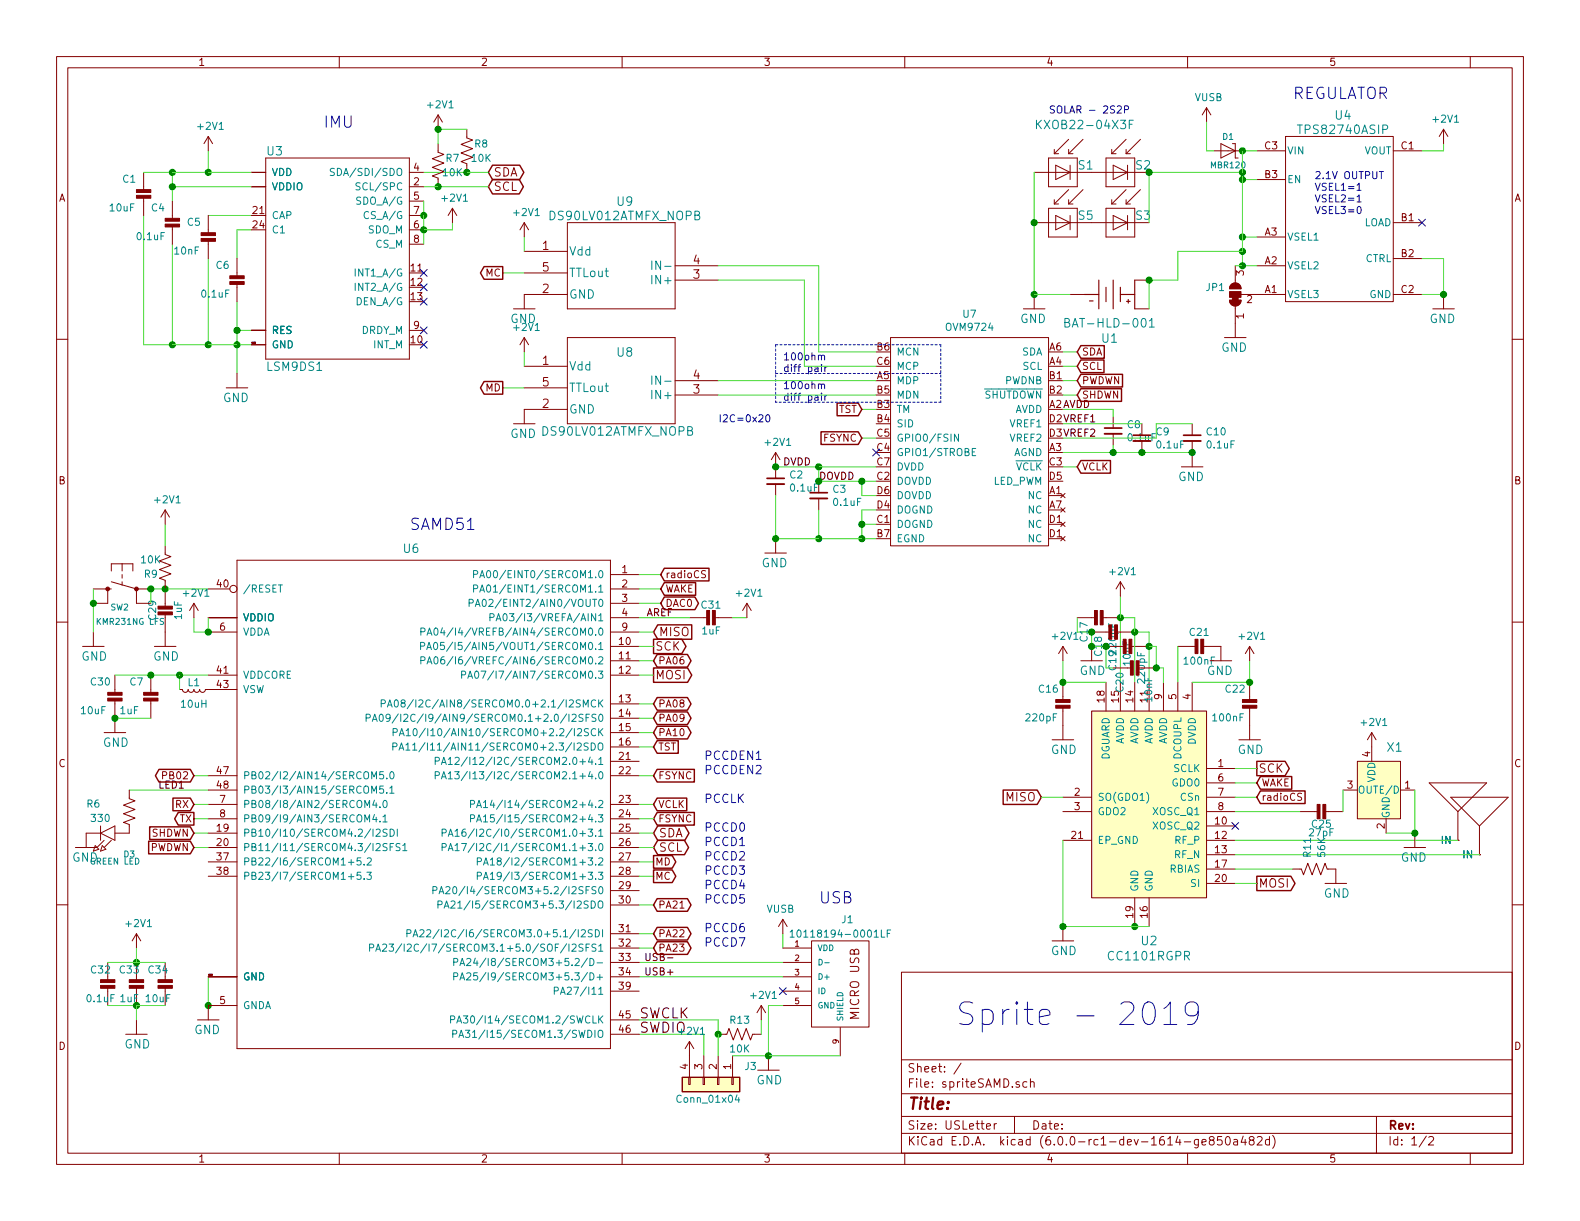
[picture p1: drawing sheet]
<svg xmlns="http://www.w3.org/2000/svg" width="279mm" height="216mm" viewBox="0 0 279 216" stroke-linecap="round" stroke-linejoin="round" font-family="sans-serif">
<defs><g id="words">
<text font-size="5.6" fill="#0000c2" x="168.9" y="181.4">Sprite - 2019</text>
<g font-size="2.8" fill="#0000c2">
<text x="228.6" y="17.5">REGULATOR</text>
<text x="57.1" y="22.6">IMU</text>
<text x="72.4" y="93.7">SAMD51</text>
<text x="144.8" y="159.8">USB</text>
</g>
<text font-size="2.8" fill="#840000" x="160.4" y="196.2">Title:</text>
<g font-size="2.5">
<text x="113" y="182.6">SWDIO</text>
<text x="113" y="180.1">SWCLK</text>
</g>
<g font-size="2.1" fill="#008484">
<text x="184.2" y="22.8">KXOB22-04X3F</text>
<text x="230" y="23.7">TPS82740ASIP</text>
<text x="236.1" y="21.2">U4</text>
<text x="47.2" y="27.5">U3</text>
<text x="190.7" y="30">S1</text>
<text x="200.9" y="30">S2</text>
<text x="97.4" y="38.9">DS90LV012ATMFX_NOPB</text>
<text x="109.1" y="36.4">U9</text>
<text x="190.7" y="38.9">S5</text>
<text x="200.9" y="38.9">S3</text>
<text x="100.6" y="45.2">Vdd</text>
<text x="116.3" y="47.7">IN-</text>
<text x="100.6" y="52.8">GND</text>
<text x="100.6" y="49">TTLout</text>
<text x="115.8" y="50.3">IN+</text>
<text x="90.2" y="57.1">GND</text>
<text x="180.4" y="57.1">GND</text>
<text x="189.4" y="57.9">BAT-HLD-001</text>
<text x="252.8" y="57.1">GND</text>
<text x="47.3" y="65.6">LSM9DS1</text>
<text x="100.6" y="65.5">Vdd</text>
<text x="109.1" y="63.1">U8</text>
<text x="194.9" y="60.6">U1</text>
<text x="216" y="62.2">GND</text>
<text x="39.4" y="71.1">GND</text>
<text x="100.6" y="69.3">TTLout</text>
<text x="115.8" y="70.6">IN+</text>
<text x="116.3" y="68">IN-</text>
<text x="90.2" y="77.4">GND DS90LV012ATMFX_NOPB</text>
<text x="100.6" y="73.1">GND</text>
<text x="208.3" y="85.1">GND</text>
<text x="71.4" y="97.8">U6</text>
<text x="134.7" y="100.3">GND</text>
<text x="14.4" y="116.8">GND</text>
<text x="27.1" y="116.8">GND</text>
<text x="190.9" y="119.4">GND</text>
<text x="213.4" y="119.4">GND</text>
<text x="18.2" y="132.1">GND</text>
<text x="185.8" y="133.3">GND</text>
<text x="218.8" y="133.3">GND</text>
<text x="245.3" y="132.9">X1</text>
<text x="12.8" y="152.4">GND</text>
<text x="247.7" y="152.4">GND</text>
<text x="234.1" y="158.7">GND</text>
<text x="201.9" y="167.1">U2</text>
<text x="185.8" y="168.9">GND</text>
<text x="196.2" y="169.8">CC1101RGPR</text>
<text x="22" y="185.4">GND</text>
<text x="34.3" y="182.9">GND</text>
<text x="133.8" y="191.7">GND</text>
</g>
<g font-size="2.1" fill="#840000">
<text x="87.2" y="33.8">SCL</text>
<text x="87.2" y="31.2">SDA</text>
<text x="95.9" y="44.2">1</text>
<text x="122.6" y="46.7">4</text>
<text x="95.9" y="51.8">2</text>
<text x="95.9" y="48">5</text>
<text x="122.6" y="49.3">3</text>
<text x="95.9" y="64.5">1</text>
<text x="95.9" y="68.3">5</text>
<text x="122.6" y="69.6">3</text>
<text x="122.6" y="67.1">4</text>
<text x="95.9" y="72.1">2</text>
<text x="116.5" y="112.5">MISO</text>
<text x="115.8" y="115">SCK</text>
<text x="115.8" y="120.1">MOSI</text>
<text x="222.5" y="136.6">SCK</text>
<text x="177.9" y="141.7">MISO</text>
<text x="116.5" y="148.1">SDA</text>
<text x="116.5" y="150.6">SCL</text>
<text x="222.5" y="156.9">MOSI</text>
<text x="151.9" y="180.1" transform="rotate(-90 151.9 180.1)">MICRO USB</text>
<text x="160.4" y="189.6">Sheet: /</text>
<text x="160.4" y="192.3">File: spriteSAMD.sch</text>
<text x="160.4" y="202.5">KiCad E.D.A. kicad (6.0.0-rc1-dev-1614-ge850a482d)</text>
<text x="160.4" y="199.7">Size: USLetter</text>
<text x="182.4" y="199.7">Date:</text>
<text x="245.4" y="199.7">Rev:</text>
<text x="245.4" y="202.5">Id: 1/2</text>
</g>
<g font-size="2.1" fill="#0000c2">
<text x="124.5" y="134.4">PCCDEN1</text>
<text x="124.5" y="136.9">PCCDEN2</text>
<text x="124.5" y="142">PCCLK</text>
<text x="124.5" y="147.1">PCCD0</text>
<text x="124.5" y="149.6">PCCD1</text>
<text x="124.5" y="152.1">PCCD2</text>
<text x="124.5" y="154.7">PCCD3</text>
<text x="124.5" y="157.2">PCCD4</text>
<text x="124.5" y="159.8">PCCD5</text>
<text x="124.5" y="164.8">PCCD6</text>
<text x="124.5" y="167.4">PCCD7</text>
</g>
<g font-size="1.8" fill="#840000">
<text x="35" y="11.6">1</text>
<text x="85" y="11.6">2</text>
<text x="135" y="11.6">3</text>
<text x="185" y="11.6">4</text>
<text x="235" y="11.6">5</text>
<text x="223.7" y="26.4">C3</text>
<text x="247.8" y="26.4">C1</text>
<text x="10.4" y="35.6">A</text>
<text x="73.2" y="32.8">2</text>
<text x="73.2" y="30.2">4</text>
<text x="73.2" y="35.3">5</text>
<text x="223.7" y="31.5">B3</text>
<text x="267.8" y="35.6">A</text>
<text x="44.8" y="37.8">21</text>
<text x="44.8" y="40.4">24</text>
<text x="73.2" y="40.4">6</text>
<text x="73.2" y="37.8">7</text>
<text x="223.7" y="41.7">A3</text>
<text x="247.8" y="39.1">B1</text>
<text x="73.2" y="42.9">8</text>
<text x="223.7" y="46.7">A2</text>
<text x="247.8" y="45.5">B2</text>
<text x="72.7" y="48">11</text>
<text x="72.7" y="50.5">12</text>
<text x="72.7" y="53.1">13</text>
<text x="85.9" y="48.9">MC</text>
<text x="220" y="48.7" transform="rotate(-90 220 48.7)">3</text>
<text x="220.5" y="53.6">2</text>
<text x="223.7" y="51.8">A1</text>
<text x="247.8" y="51.8">C2</text>
<text x="73.2" y="58.2">9</text>
<text x="220" y="56.4" transform="rotate(-90 220 56.4)">1</text>
<text x="72.7" y="60.7">10</text>
<text x="155.1" y="62">B6</text>
<text x="155.1" y="64.5">C6</text>
<text x="185.6" y="64.5">A4</text>
<text x="185.6" y="62">A6</text>
<text x="191.3" y="62.9">SDA</text>
<text x="191.3" y="65.4">SCL</text>
<text x="85.9" y="69.2">MD</text>
<text x="155.1" y="67.1">A5</text>
<text x="155.1" y="69.6">B5</text>
<text x="185.6" y="67.1">B1</text>
<text x="185.6" y="69.6">B2</text>
<text x="191.3" y="67.9">PWDWN</text>
<text x="191.3" y="70.5">SHDWN</text>
<text x="148.3" y="73">TST</text>
<text x="155.1" y="72.1">B3</text>
<text x="155.1" y="74.7">B4</text>
<text x="155.1" y="77.2">C5</text>
<text x="145.6" y="78.1">FSYNC</text>
<text x="155.1" y="79.8">C4</text>
<text x="155.1" y="82.3">C7</text>
<text x="185.6" y="79.8">A3</text>
<text x="185.6" y="82.3">C3</text>
<text x="191.3" y="83.2">VCLK</text>
<text x="10.4" y="85.6">B</text>
<text x="139.9" y="86.9">0.1uF</text>
<text x="155.1" y="84.8">C2</text>
<text x="155.1" y="89.9">D4</text>
<text x="155.1" y="87.4">D6</text>
<text x="185.6" y="87.4">A1</text>
<text x="185.6" y="89.9">A7</text>
<text x="185.6" y="84.8">D5</text>
<text x="267.8" y="85.6">B</text>
<text x="155.1" y="95">B7</text>
<text x="155.1" y="92.5">C1</text>
<text x="185.6" y="95">D1</text>
<text x="185.6" y="92.5">D1</text>
<text x="110" y="101.3">1</text>
<text x="38.4" y="103.9">40</text>
<text x="110" y="103.9">2</text>
<text x="110" y="106.4">3</text>
<text x="117.6" y="102.2">radioCS</text>
<text x="117.6" y="104.8">WAKE</text>
<text x="117.6" y="107.3">DAC0</text>
<text x="38.9" y="111.5">6</text>
<text x="110" y="109">4</text>
<text x="110" y="111.5">9</text>
<text x="38.4" y="119.1">41</text>
<text x="109.5" y="114">10</text>
<text x="109.5" y="116.6">11</text>
<text x="109.5" y="119.1">12</text>
<text x="116.4" y="117.5">PA06</text>
<text x="199.9" y="117.6" transform="rotate(-90 199.9 117.6)">10nF</text>
<text x="38.4" y="121.7">43</text>
<text x="109.5" y="124.2">13</text>
<text x="116.4" y="125.1">PA08</text>
<text x="195.3" y="124.2" transform="rotate(-90 195.3 124.2)">18</text>
<text x="197.9" y="124.2" transform="rotate(-90 197.9 124.2)">15</text>
<text x="200.4" y="124.2" transform="rotate(-90 200.4 124.2)">14</text>
<text x="202.5" y="120.6" transform="rotate(-90 202.5 120.6)">220pF</text>
<text x="202.9" y="124.2" transform="rotate(-90 202.9 124.2)">11</text>
<text x="208" y="123.7" transform="rotate(-90 208 123.7)">5</text>
<text x="210.6" y="123.7" transform="rotate(-90 210.6 123.7)">4</text>
<text x="109.5" y="126.7">14</text>
<text x="109.5" y="129.3">15</text>
<text x="109.5" y="131.8">16</text>
<text x="116.4" y="127.6">PA09</text>
<text x="116.4" y="130.2">PA10</text>
<text x="10.4" y="135.6">C</text>
<text x="29.1" y="137.8">PB02</text>
<text x="38.4" y="136.9">47</text>
<text x="109.5" y="134.4">21</text>
<text x="109.5" y="136.9">22</text>
<text x="116.4" y="137.8">FSYNC</text>
<text x="116.4" y="132.7">TST</text>
<text x="215.4" y="135.6">1</text>
<text x="242.3" y="133.8" transform="rotate(-90 242.3 133.8)">4</text>
<text x="267.8" y="135.6">C</text>
<text x="31" y="142.9">RX</text>
<text x="38.4" y="139.4">48</text>
<text x="38.9" y="142">7</text>
<text x="109.5" y="142">23</text>
<text x="116.4" y="142.9">VCLK</text>
<text x="190" y="140.7">2</text>
<text x="190" y="143.3">3</text>
<text x="215.4" y="138.2">6</text>
<text x="215.4" y="140.7">7</text>
<text x="215.4" y="143.3">8</text>
<text x="223" y="141.6">radioCS</text>
<text x="223" y="139.1">WAKE</text>
<text x="238.3" y="139.4">3</text>
<text x="248.4" y="139.4">1</text>
<text x="26.8" y="148">SHDWN</text>
<text x="31.8" y="145.4">TX</text>
<text x="38.4" y="147.1">19</text>
<text x="38.4" y="149.6">20</text>
<text x="38.9" y="144.5">8</text>
<text x="109.5" y="144.5">24</text>
<text x="109.5" y="147.1">25</text>
<text x="109.5" y="149.6">26</text>
<text x="116.4" y="145.4">FSYNC</text>
<text x="189.5" y="148.3">21</text>
<text x="214.9" y="145.8">10</text>
<text x="214.9" y="148.3">12</text>
<text x="244.9" y="146.5" transform="rotate(-90 244.9 146.5)">2</text>
<text x="26.4" y="150.5">PWDWN</text>
<text x="38.4" y="152.1">37</text>
<text x="38.4" y="154.7">38</text>
<text x="109.5" y="152.1">27</text>
<text x="109.5" y="154.7">28</text>
<text x="115.8" y="153">MD</text>
<text x="115.8" y="155.6">MC</text>
<text x="214.9" y="156">20</text>
<text x="214.9" y="150.9">13</text>
<text x="214.9" y="153.4">17</text>
<text x="109.5" y="157.2">29</text>
<text x="109.5" y="159.8">30</text>
<text x="116.4" y="160.7">PA21</text>
<text x="109.5" y="164.8">31</text>
<text x="109.5" y="167.4">32</text>
<text x="116.4" y="165.7">PA22</text>
<text x="200.4" y="162.3" transform="rotate(-90 200.4 162.3)">19</text>
<text x="202.9" y="162.3" transform="rotate(-90 202.9 162.3)">16</text>
<text x="109.5" y="169.9">33</text>
<text x="109.5" y="172.5">34</text>
<text x="116.4" y="168.3">PA23</text>
<text x="38.9" y="177.5">5</text>
<text x="109.5" y="175">39</text>
<text x="10.4" y="185.6">D</text>
<text x="109.5" y="180.1">45</text>
<text x="109.5" y="182.6">46</text>
<text x="267.8" y="185.6">D</text>
<text x="121.7" y="189.1" transform="rotate(-90 121.7 189.1)">4</text>
<text x="124.2" y="189.1" transform="rotate(-90 124.2 189.1)">3</text>
<text x="126.7" y="189.1" transform="rotate(-90 126.7 189.1)">2</text>
<text x="129.3" y="189.1" transform="rotate(-90 129.3 189.1)">1</text>
<text x="35" y="205.5">1</text>
<text x="85" y="205.5">2</text>
<text x="135" y="205.5">3</text>
<text x="185" y="205.5">4</text>
<text x="235" y="205.5">5</text>
</g>
<g font-size="1.8" fill="#008484">
<text x="211.3" y="17.9">VUSB</text>
<text x="35.1" y="23">+2V1</text>
<text x="75.8" y="19.2">+2V1</text>
<text x="253.6" y="21.7">+2V1</text>
<text x="78.9" y="28.6">R7</text>
<text x="83.5" y="28.6">10K</text>
<text x="84" y="26.1">R8</text>
<text x="227.6" y="27.3">VIN</text>
<text x="241.2" y="27.3">VOUT</text>
<text x="21.7" y="32.3">C1</text>
<text x="48" y="33.7">VDDIO</text>
<text x="48" y="31.1">VDD</text>
<text x="59.9" y="31.1">SDA/SDI/SDO</text>
<text x="63.7" y="33.7">SCL/SPC</text>
<text x="78.3" y="35.7">+2V1</text>
<text x="78.4" y="31.2">10K</text>
<text x="227.6" y="32.4">EN</text>
<text x="19.5" y="37.4">10uF</text>
<text x="26.8" y="37.4">C4</text>
<text x="33.2" y="39.9">C5</text>
<text x="48" y="38.7">CAP</text>
<text x="48" y="41.3">C1</text>
<text x="63.4" y="36.2">SDO_A/G</text>
<text x="64.8" y="38.7">CS_A/G</text>
<text x="65.1" y="41.3">SDO_M</text>
<text x="91" y="38.2">+2V1</text>
<text x="241.1" y="40">LOAD</text>
<text x="24.3" y="42.5">0.1uF</text>
<text x="30.9" y="45">10nF</text>
<text x="38.3" y="47.5">C6</text>
<text x="66.5" y="43.8">CS_M</text>
<text x="227.6" y="47.6">VSEL2</text>
<text x="227.6" y="42.5">VSEL1</text>
<text x="241.4" y="46.4">CTRL</text>
<text x="35.8" y="52.6">0.1uF</text>
<text x="63.4" y="48.9">INT1_A/G</text>
<text x="63.4" y="51.4">INT2_A/G</text>
<text x="63.5" y="54">DEN_A/G</text>
<text x="213.3" y="51.5">JP1</text>
<text x="227.6" y="52.7">VSEL3</text>
<text x="242.2" y="52.7">GND</text>
<text x="48" y="59.1">RES</text>
<text x="63.9" y="59.1">DRDY_M</text>
<text x="91" y="58.5">+2V1</text>
<text x="167.5" y="58.5">OVM9724</text>
<text x="170.3" y="56.2">U7</text>
<text x="48" y="61.6">GND</text>
<text x="66.1" y="61.6">INT_M</text>
<text x="158.5" y="62.9">MCN</text>
<text x="158.5" y="65.4">MCP</text>
<text x="180.7" y="62.9">SDA</text>
<text x="180.9" y="65.4">SCL</text>
<text x="158.5" y="67.9">MDP</text>
<text x="158.5" y="70.5">MDN</text>
<text x="174" y="70.5">SHUTDOWN</text>
<text x="177.7" y="67.9">PWDNB</text>
<text x="158.5" y="73">TM</text>
<text x="158.5" y="75.6">SID</text>
<text x="178.7" y="75.6">VREF1</text>
<text x="179.4" y="73">AVDD</text>
<text x="199.4" y="75.7">C8</text>
<text x="204.5" y="77">C9</text>
<text x="213.4" y="77">C10</text>
<text x="135.5" y="78.8">+2V1</text>
<text x="158.5" y="80.6">GPIO1/STROBE</text>
<text x="158.5" y="78.1">GPIO0/FSIN</text>
<text x="158.5" y="83.2">DVDD</text>
<text x="178.7" y="78.1">VREF2</text>
<text x="179.2" y="80.6">AGND</text>
<text x="179.6" y="83.2">VCLK</text>
<text x="199.6" y="78">0.1uF</text>
<text x="204.6" y="79.3">0.1uF</text>
<text x="213.5" y="79.3">0.1uF</text>
<text x="27.5" y="89">+2V1</text>
<text x="139.7" y="84.6">C2</text>
<text x="147.3" y="87.1">C3</text>
<text x="147.5" y="89.5">0.1uF</text>
<text x="158.5" y="85.7">DOVDD</text>
<text x="158.5" y="88.3">DOVDD</text>
<text x="175.6" y="85.7">LED_PWM</text>
<text x="181.8" y="88.3">NC</text>
<text x="158.5" y="95.9">EGND</text>
<text x="158.5" y="93.3">DOGND</text>
<text x="158.5" y="90.8">DOGND</text>
<text x="181.8" y="90.8">NC</text>
<text x="181.8" y="95.9">NC</text>
<text x="181.8" y="93.3">NC</text>
<text x="25" y="99.6">10K</text>
<text x="196.4" y="101.7">+2V1</text>
<text x="25.6" y="102.2">R9</text>
<text x="32.6" y="105.5">+2V1</text>
<text x="42.9" y="104.8">/RESET</text>
<text x="86.1" y="107.3">PA02/EINT2/AIN0/VOUT0</text>
<text x="86.3" y="102.2">PA00/EINT0/SERCOM1.0</text>
<text x="86.3" y="104.8">PA01/EINT1/SERCOM1.1</text>
<text x="124.1" y="107.6">C31</text>
<text x="130.4" y="105.5">+2V1</text>
<text x="27.6" y="109.6" transform="rotate(-90 27.6 109.6)">C29</text>
<text x="32.2" y="109.5" transform="rotate(-90 32.2 109.5)">1uF</text>
<text x="42.9" y="109.9">VDDIO</text>
<text x="42.9" y="112.4">VDDA</text>
<text x="78.8" y="112.4">PA04/I4/VREFB/AIN4/SERCOM0.0</text>
<text x="89.5" y="109.9">PA03/I3/VREFA/AIN1</text>
<text x="124.2" y="112.2">1uF</text>
<text x="186.3" y="113.1">+2V1</text>
<text x="192.3" y="113.4" transform="rotate(-90 192.3 113.4)">C17</text>
<text x="210.4" y="112.4">C21</text>
<text x="219.3" y="113.1">+2V1</text>
<text x="78.8" y="117.5">PA06/I6/VREFC/AIN6/SERCOM0.2</text>
<text x="78.9" y="114.9">PA05/I5/AIN5/VOUT1/SERCOM0.1</text>
<text x="194.9" y="115.9" transform="rotate(-90 194.9 115.9)">C18</text>
<text x="209.5" y="117.5">100nF</text>
<text x="16.1" y="121.2">C30</text>
<text x="23" y="121.2">C7</text>
<text x="32.1" y="125.1">10uH</text>
<text x="33.3" y="121.3">L1</text>
<text x="42.9" y="120">VDDCORE</text>
<text x="42.9" y="122.6">VSW</text>
<text x="73.4" y="125.1">PA08/I2C/AIN8/SERCOM0.0+2.1/I2SMCK</text>
<text x="85.3" y="120">PA07/I7/AIN7/SERCOM0.3</text>
<text x="183.8" y="122.5">C16</text>
<text x="198.7" y="122.3" transform="rotate(-90 198.7 122.3)">C20</text>
<text x="203.8" y="124" transform="rotate(-90 203.8 124)">10nF</text>
<text x="205.5" y="123.7" transform="rotate(-90 205.5 123.7)">9</text>
<text x="216.8" y="122.5">C22</text>
<text x="14.4" y="126.3">10uF</text>
<text x="21.3" y="126.3">1uF</text>
<text x="72.2" y="127.6">PA09/I2C/I9/AIN9/SERCOM0.1+2.0/I2SFS0</text>
<text x="75.6" y="130.2">PA10/I10/AIN10/SERCOM0+2.2/I2SCK</text>
<text x="181.6" y="127.6">220pF</text>
<text x="198.8" y="131.7" transform="rotate(-90 198.8 131.7)">AVDD</text>
<text x="201.3" y="131.7" transform="rotate(-90 201.3 131.7)">AVDD</text>
<text x="203.8" y="131.7" transform="rotate(-90 203.8 131.7)">AVDD</text>
<text x="206.4" y="131.7" transform="rotate(-90 206.4 131.7)">AVDD</text>
<text x="211.5" y="131.7" transform="rotate(-90 211.5 131.7)">DVDD</text>
<text x="214.6" y="127.6">100nF</text>
<text x="240.9" y="128.4">+2V1</text>
<text x="42.9" y="137.8">PB02/I2/AIN14/SERCOM5.0</text>
<text x="75.5" y="132.7">PA11/I11/AIN11/SERCOM0+2.3/I2SDO</text>
<text x="82.1" y="135.3">PA12/I12/I2C/SERCOM2.0+4.1</text>
<text x="82.1" y="137.8">PA13/I13/I2C/SERCOM2.1+4.0</text>
<text x="196.2" y="134.5" transform="rotate(-90 196.2 134.5)">DGUARD</text>
<text x="207.5" y="136.5">SCLK</text>
<text x="208.9" y="134.2" transform="rotate(-90 208.9 134.2)">DCOUPL</text>
<text x="15.4" y="142.8">R6</text>
<text x="42.9" y="140.3">PB03/I3/AIN15/SERCOM5.1</text>
<text x="42.9" y="142.9">PB08/I8/AIN2/SERCOM4.0</text>
<text x="86.8" y="142.9">PA14/I14/SERCOM2+4.2</text>
<text x="194.1" y="141.6">SO(GDO1)</text>
<text x="207.3" y="139.1">GDO0</text>
<text x="208.8" y="141.6">CSn</text>
<text x="240.1" y="140.3">OUT E/D</text>
<text x="243.2" y="138.4" transform="rotate(-90 243.2 138.4)">VDD</text>
<text x="16.3" y="145.3">330</text>
<text x="42.9" y="148">PB10/I10/SERCOM4.2/I2SDI</text>
<text x="42.9" y="145.4">PB09/I9/AIN3/SERCOM4.1</text>
<text x="83.1" y="148">PA16/I2C/I0/SERCOM1.0+3.1</text>
<text x="86.8" y="145.4">PA15/I15/SERCOM2+4.3</text>
<text x="194.1" y="144.1">GDO2</text>
<text x="194.1" y="149.2">EP_GND</text>
<text x="204" y="144.1">XOSC_Q1</text>
<text x="204" y="146.7">XOSC_Q2</text>
<text x="207.8" y="149.2">RF_P</text>
<text x="231.6" y="147.9">27pF</text>
<text x="232.1" y="146.4">C25</text>
<text x="245.7" y="144.8" transform="rotate(-90 245.7 144.8)">GND</text>
<text x="255" y="149.2">IN</text>
<text x="42.9" y="150.5">PB11/I11/SERCOM4.3/I2SFS1</text>
<text x="42.9" y="153">PB22/I6/SERCOM1+5.2</text>
<text x="42.9" y="155.6">PB23/I7/SERCOM1+5.3</text>
<text x="83.1" y="150.5">PA17/I2C/I1/SERCOM1.1+3.0</text>
<text x="87.8" y="153">PA18/I2/SERCOM1+3.2</text>
<text x="87.8" y="155.6">PA19/I3/SERCOM1+3.3</text>
<text x="206.8" y="154.3">RBIAS</text>
<text x="207.7" y="151.8">RF_N</text>
<text x="231.8" y="151.5" transform="rotate(-90 231.8 151.5)">R11</text>
<text x="234.4" y="151.5" transform="rotate(-90 234.4 151.5)">56K</text>
<text x="258.8" y="151.8">IN</text>
<text x="81.4" y="158.1">PA20/I4/SERCOM3+5.2/I2SFS0</text>
<text x="82" y="160.7">PA21/I5/SERCOM3+5.3/I2SDO</text>
<text x="135.6" y="161.4">VUSB</text>
<text x="201.3" y="157.7" transform="rotate(-90 201.3 157.7)">GND</text>
<text x="203.8" y="157.7" transform="rotate(-90 203.8 157.7)">GND</text>
<text x="210.7" y="156.8">SI</text>
<text x="22.4" y="163.9">+2V1</text>
<text x="78.2" y="165.7">PA22/I2C/I6/SERCOM3.0+5.1/I2SDI</text>
<text x="141.3" y="165.8">10118194-0001LF</text>
<text x="148.9" y="163.2">J1</text>
<text x="16.2" y="172.1">C32</text>
<text x="21.2" y="172.1">C33</text>
<text x="26.3" y="172.1">C34</text>
<text x="42.9" y="173.4">GND</text>
<text x="72.6" y="168.3">PA23/I2C/I7/SERCOM3.1+5.0/SOF/I2SFS1</text>
<text x="85" y="173.4">PA25/I9/SERCOM3+5.3/D+</text>
<text x="85.4" y="170.8">PA24/I8/SERCOM3+5.2/D-</text>
<text x="15.5" y="177.2">0.1uF</text>
<text x="21.3" y="177.2">1uF</text>
<text x="25.9" y="177.2">10uF</text>
<text x="42.9" y="178.4">GNDA</text>
<text x="99.6" y="175.9">PA27/I11</text>
<text x="132.9" y="176.6">+2V1</text>
<text x="83.2" y="181">PA30/I14/SECOM1.2/SWCLK</text>
<text x="83.6" y="183.5">PA31/I15/SECOM1.3/SWDIO</text>
<text x="120.2" y="183">+2V1</text>
<text x="129.2" y="181">R13</text>
<text x="129.2" y="186.1">10K</text>
<text x="131.8" y="189.2">J3</text>
<text x="120" y="195">Conn_01x04</text>
</g>
<g font-size="1.8" fill="#0000c2">
<text x="185.4" y="20.1">SOLAR - 2S2P</text>
<text x="232.4" y="31.7">2.1V OUTPUT</text>
<text x="232.4" y="33.7">VSEL1=1</text>
<text x="232.4" y="35.8">VSEL2=1</text>
<text x="232.4" y="37.8">VSEL3=0</text>
<text x="138.4" y="63.7">100ohm</text>
<text x="138.4" y="65.8">diff pair</text>
<text x="138.4" y="68.8">100ohm</text>
<text x="138.4" y="70.9">diff pair</text>
<text x="127" y="74.7">I2C=0x20</text>
</g>
<g font-size="1.8">
<text x="185.6" y="72.1">A2AVDD</text>
<text x="185.6" y="74.7">D2VREF1</text>
<text x="185.6" y="77.2">D3VREF2</text>
<text x="138.4" y="82.3">DVDD</text>
<text x="144.8" y="84.8">DOVDD</text>
<text x="114.3" y="109">AREF</text>
<text x="27.9" y="139.4">LED1</text>
<text x="114.6" y="172.5">USB+</text>
<text x="115.1" y="169.9">USB-</text>
</g>
<text font-size="1.8" fill="#44db30" x="197.4" y="118.5" transform="rotate(-90 197.4 118.5)">C19220pF</text>
<g font-size="1.5" fill="#008484">
<text x="214.2" y="29.7">MBR120</text>
<text x="216.2" y="24.7">D1</text>
<text x="19.6" y="107.9">SW2</text>
<text x="17.4" y="110.5">KMR231NG LFS</text>
<text x="16" y="152.9">GREEN LED</text>
<text x="21.9" y="151.6">D3</text>
</g>
<g font-size="1.4" fill="#840000">
<text x="140.6" y="167.4">1</text>
<text x="140.6" y="169.9">2</text>
<text x="140.6" y="172.5">3</text>
<text x="140.6" y="175">4</text>
<text x="140.6" y="177.5">5</text>
<text x="148.3" y="184.6" transform="rotate(-90 148.3 184.6)">9</text>
</g>
<g font-size="1.4" fill="#008484">
<text x="144.5" y="168.1">VDD</text>
<text x="144.5" y="173.2">D+</text>
<text x="144.5" y="175.8">ID</text>
<text x="144.5" y="178.3">GND</text>
<text x="149.1" y="180.7" transform="rotate(-90 149.1 180.7)">SHIELD</text>
</g>
<g font-size=".4">
<text x="44.4" y="60.8">GND</text>
<text x="36.8" y="172.5">GND</text>
</g>
</g></defs>
<g fill="none" stroke="#840000" stroke-width=".18">
<path d="M10 10h259.4v195.9h-259.4zM12 12h255.4v191.9h-255.4zM60 10v2M110 10v2M160 10v2M210 10v2M213.4 19.1l-.8 1.2M213.4 19.1v2.5M213.4 19.1l.7 1.2M260 10v2M25.4 30.5v3.3M25.4 34.8v3.3"/>
<path d="M30.5 35.6v3.3M30.5 39.9v3.3M36.8 24.1v2.6M36.8 38.1v3.3M36.8 24.1l-.7 1.3M36.8 24.1l.8 1.3M44.4 33h2.6M44.4 30.5h2.6M47 27.9h25.4v35.6h-25.4zM72.4 33h2.5M72.4 30.5h2.5M72.4 35.6h2.5"/>
<path d="M72.4 38.1h2.5M77.5 25.4v1.5l1 .4-2 .8 2 .7-2 .8 2 .8-2 .7 1 .4v1.5M77.5 20.3v2.6M77.5 20.3l-.8 1.3M77.5 20.3l.7 1.3M80 36.8l-.8 1.3M80 36.8v2.6M80 36.8l.8 1.3M82.5 22.9v1.5l1.1 .4-2.1 .7 2.1 .8-2.1 .8 2.1 .7-2.1 .8 1 .4v1.5M92.7 39.4v2.5M92.7 39.4l-.8 1.2M92.7 39.4l.8 1.2"/>
<path d="M100.3 39.4h19.1v15.2h-19.1zM182.9 30.5h20.3M182.9 39.4h20.3M185.4 27.9h5.1v5.1h-5.1zM185.4 36.8h5.1v5.1h-5.1zM186.4 26.4v.8M186.4 35.3v.8M186.4 36.1h.8M186.4 27.2h.8M186.7 38.1l2.5 1.3-2.5 1.2zM186.7 29.2l2.5 1.3-2.5 1.3zM189 36.1h.7"/>
<path d="M189 33.5l-2.6 2.6M189 26.4v.8M189 35.3v.8M189 27.2h.7M189 24.6l-2.6 2.6M189.2 29.2v2.6M189.2 38.1v2.5M191.5 33.5l-2.5 2.6M191.5 24.6l-2.5 2.6M195.6 27.9h5.1v5.1h-5.1zM195.6 36.8h5.1v5.1h-5.1zM196.6 36.1h.8"/>
<path d="M196.6 27.2h.8M196.6 26.4v.8M196.6 35.3v.8M196.8 29.2l2.6 1.3-2.6 1.3zM196.8 38.1l2.6 1.3-2.6 1.2zM199.1 36.1h.8M199.1 27.2h.8M199.1 24.6l-2.5 2.6M199.1 26.4v.8M199.1 35.3v.8M199.1 33.5l-2.5 2.6M199.4 29.2v2.6"/>
<path d="M199.4 38.1v2.5M201.7 24.6l-2.6 2.6M201.7 33.5l-2.6 2.6M214.6 26.7h5.1M215.9 25.4l2.5 1.3-2.5 1.2zM217.9 25.4h.5v2.5h.5M222.2 26.7h5.1M222.2 31.8h5.1M227.3 24.1h19.1v29.2h-19.1zM246.4 26.7h5.1M246.4 39.4h5.1M255.3 22.9l-.8 1.2"/>
<path d="M255.3 22.9v2.5M255.3 22.9l.7 1.2M10 60h2M36.8 42.4v3.3M41.9 45.7v3.3M41.9 50v3.3M44.4 58.4h2.6M72.4 58.4h2.5M72.4 40.6h2.5M72.4 43.2h2.5M90.8 54.6h3.8M92.7 44.5h7.6"/>
<path d="M92.7 48.3h7.6M92.7 59.7v2.5M92.7 59.7l-.8 1.3M92.7 59.7l.8 1.3M100.3 52.1h-7.6v2.5M100.3 59.7h19.1v15.2h-19.1zM119.4 49.5h7.6M119.4 47h7.6M157.5 59.7h27.9v36.8h-27.9zM181 54.6h3.8M182.9 52.1v2.5M189.2 52.1h2.6"/>
<path d="M200.7 49.5h2.5M200.7 54.6h2.5M216.5 59.7h3.8M217.4 53.1h2.1a1.02 1.02 0 0 1-1.1 1 1.02 1.02 0 0 1-1-1zM217.7 50.4a1.02 1.02 0 0 1 1.1-.3 1.02 1.02 0 0 1 .7 1h-2.1zM218.4 47v3M218.4 54.1v5.6M219.5 52.1h7.8M222.2 41.9h5.1M222.2 47h5.1M246.4 52.1h5.1M246.4 45.7h5.1"/>
<path d="M253.4 54.6h3.8M255.3 52.1v2.5M267.4 60h2M40 68.6h3.8M41.9 66v2.6M44.4 61h2.6M90.8 74.9h3.8M92.7 68.6h7.6M92.7 64.8h7.6M100.3 72.4h-7.6v2.5M119.4 69.9h7.6M119.4 67.3h7.6"/>
<path d="M196.8 73.7v2M196.8 76.7v2M201.9 74.9v2.1M201.9 78v2M210.8 74.9v2.1M210.8 78v4.6M21.6 99.7v1.3M29.2 96.5v1.5l1 .4-2 .8 2 .7-2 .8 2 .8-2 .7 1 .4v4.8M29.2 90.2v2.5M29.2 90.2l-.8 1.2M29.2 90.2l.8 1.2M41.9 99.1h66v86.3h-66z"/>
<path d="M135.3 97.8h3.8M137.2 80v4.6M137.2 85.6v2M137.2 95.3v2.5M137.2 80l-.8 1.3M137.2 80l.7 1.3M144.8 88.1v2.1M187.6 87.2l.7 .8M187.6 89.8l.7 .8M187.6 94.9l.7 .7M187.6 92.3l.7 .8M188.3 87.2l-.7 .8"/>
<path d="M188.3 89.8l-.7 .8M188.3 94.9l-.7 .7M188.3 92.3l-.7 .8M208.9 82.6h3.8M10 110h2M14.6 114.3h3.8M16.5 104.1h3.2M16.5 111.8v2.5M19 104.1v2.6h-2.5M19.7 102.9l4.4 1.2M19.7 101v-1.3h3.8v1.3M20.3 119.4v3.3"/>
<path d="M21.6 101.6v.6M21.6 102.9v.6M24.1 104.1h2.6M24.1 104.1v2.6h2.6M26.7 119.4v3.3M27.3 114.3h3.8M29.2 108.5v5.8M34.3 106.7l-.8 1.3M34.3 106.7v2.5M34.3 106.7l.8 1.3M36.8 109.2h5.1M36.8 111.8h5.1"/>
<path d="M36.8 119.4h5.1M36.8 104.1h3.8M107.9 114.3h5.1M107.9 116.8h5.1M107.9 109.2h5.1M107.9 111.8h5.1M107.9 101.6h5.1M107.9 119.4h5.1M107.9 104.1h5.1M107.9 106.7h5.1M121.9 109.2h3.3M124.8 101l-.5-.1-.2 .1 .1 .4 .5 .3 .1 .2-.3 .3-.4-.1"/>
<path d="M126.2 109.2h3.3M132.1 106.7l-.8 1.3M132.1 106.7v2.5M132.1 106.7l.7 1.3M188 114.3v2.5M188 114.3l-.8 1.3M188 114.3l.7 1.3M190.5 109.2h3.3M191.1 116.8h3.8M193 114.3v2.5M193 111.8h2.6M194.8 109.2h3.3"/>
<path d="M196.8 118.1h3.4M198.1 102.9v2.5M198.1 111.8h2.6M198.1 102.9l-.7 1.2M198.1 102.9l.8 1.2M199.9 114.3h3.3M201.9 118.1h2.6M208.3 114.3h3.3M212.6 114.3h3.3v2.5M214 116.8h3.8M221 114.3v2.5M221 114.3l-.8 1.3"/>
<path d="M221 114.3l.7 1.3M267.4 110h2M18.4 129.5h3.8M20.3 123.7v5.8M22.9 139.7v1.5l1 .4-2.1 .8 2.1 .7-2.1 .8 2.1 .8-2.1 .7 1.1 .4v1.5h-2.6M26.7 123.7v3.3M31.7 121.9h.6l.1 .3 .3 .2 .4-.1 .2-.4 .1 .3 .3 .2 .4-.1 .2-.4 .1 .3 .3 .2 .4-.1 .2-.4 .1 .3 .3 .2 .4-.1 .2-.4h5.6M36.8 137.2h5.1M36.8 139.7h5.1M107.9 124.5h5.1M107.9 127h5.1M107.9 129.5h5.1"/>
<path d="M107.9 132.1h5.1M107.9 134.6h5.1M107.9 137.2h5.1M186.1 130.8h3.8M188 120.7v3.3M188 125v5.8M193 125.7h20.4v33.1h-20.4zM195.6 120.7v5M198.1 120.7v5M200.7 120.7v5M203.2 120.7v5M205.7 120.7v5"/>
<path d="M208.3 120.7v5M210.8 120.7v5M213.4 135.9h5M213.4 138.4h5M219.1 130.8h3.8M221 120.7v3.3M221 125v5.8M237.5 139.7h2.5M240 134.6h7.6v10.2h-7.6zM242.6 129.5v5.1M242.6 129.5l-.8 1.3M242.6 129.5l.7 1.3"/>
<path d="M247.6 139.7h2.6M252.7 138.4h10.2l-5.1 5.1zM10 160h2M17.5 150.2l-.7-.7-.3 1M17.8 147.3l2.5-1.2v2.5zM17.8 146.1v2.5M17.8 147.3h-2.6v2.6M18.1 149.5l.6 .7-.9 .3zM18.4 148.6l-1.3 1.3h-3.8M19.7 148.6l-1.3 1.3M36.8 147.3h5.1M36.8 149.9h5.1"/>
<path d="M36.8 142.2h5.1M36.8 144.8h5.1M36.8 152.4h5.1M36.8 154.9h5.1M107.9 147.3h5.1M107.9 149.9h5.1M107.9 142.2h5.1M107.9 144.8h5.1M107.9 152.4h5.1M107.9 154.9h5.1M107.9 157.5h5.1M188 141h5"/>
<path d="M188 143.5h5M188 148.6h5M200.7 158.8v5M203.2 158.8v5M213.4 141h5M213.4 143.5h5M213.4 146.1h5M213.4 156.2h5M213.4 148.6h5M213.4 151.1h5M213.4 153.7h5M228.6 153.7h1.5l.4 1 .8-2 .7 2 .8-2 .8 2 .7-2 .4 1h1.5v2.5"/>
<path d="M229.9 143.5h3.3M230.2 140.3h-.5l-.2 .1 .1 .4 .5 .2 .1 .3-.3 .2h-.4M234.2 143.5h3.3M234.3 156.2h3.8M245.1 144.8v2.5M248.3 149.9h3.8M250.2 147.3v2.6M256.5 141h10.2l-5.1 5.1zM257.8 148.6h.1M257.8 143.5v5.1M261.6 151.1h.1M261.6 146.1v5"/>
<path d="M267.4 160h2M19 170.2v3.3M19 174.5v3.3M24.1 165.1v2.5M24.1 170.2v3.3M24.1 174.5v3.3M24.1 165.1l-.7 1.3M24.1 165.1l.8 1.3M29.2 170.2v3.3M29.2 174.5v3.3M36.8 172.7h5.1M41.9 177.8h-5.1v2.5"/>
<path d="M107.9 167.6h5.1M107.9 170.2h5.1M107.9 172.7h5.1M107.9 175.3h5.1M107.9 160h5.1M107.9 165.1h5.1M120.2 160.6h.8M134.6 177.8l-.7 1.3M134.6 177.8v2.5M134.6 177.8l.8 1.3M138.4 167.6h5.1M138.4 170.2h5.1"/>
<path d="M138.4 172.7h5.1M138.4 175.3h5.1M138.4 177.8h5.1M138.4 162.6l.8 1.2M138.4 162.6v2.5M138.4 162.6l-.7 1.2M143.5 166.4h10.2v15.2h-10.2zM159.4 171.9h108v32h-108zM186.1 166.4h3.8M188 163.8v2.6M22.2 182.9h3.8M24.1 180.3v2.6"/>
<path d="M34.9 180.3h3.8M107.9 180.3h5.1M107.9 182.9h5.1M121.8 190.5h.2v1.3h-.2zM121.9 184.2v6.3M121.9 184.2l-.7 1.2M121.9 184.2l.8 1.2M124.3 190.5h.3v1.3h-.3zM124.5 186.7v3.8M126.9 190.5h.2v1.3h-.2zM127 182.9h1.5l.4-1 .8 2 .7-2 .8 2 .8-2 .7 2 .4-1h1.5M127 186.7v3.8"/>
<path d="M129.4 190.5h.3v1.3h-.3zM129.5 186.7v3.8M134 189.2h3.8M135.9 186.7v2.5M148.6 181.7v5M159.4 197.4h108M159.4 193.4h108M159.4 187.4h108M170 188l-1.3 1.9M174.4 199.2l.8-.2-.1-.2-.4-.1-.3 .2 .1 .7h.6M175.8 198.7v1M176.2 198.7l-.3 .1-.1 .2"/>
<path d="M179.4 197.4v3M181.6 191.3h-.4l-.3 .2v.6l.3 .2 .4-.1M182.2 191.4l.1-.1a.37 .37 0 0 1 .6 .2v.8M182.2 190.8v1.5M243.4 197.4v6.5M60 203.9v2M110 203.9v2M159.4 200.4h108M160 203.9v2M210 203.9v2M211.9 201.5v1.2l-.3 .3-.3-.1M211.9 201.5h-.4l-.3 .3 .1 .5 .2 .2 .4-.1"/>
<path d="M212.5 202l.8-.2-.1-.3h-.4l-.3 .2 .1 .7h.6M214.1 201.6l-.3-.3 .1-.2 .2-.1h.5l.1 .2-.1 .3-.6 .2a.48 .48 0 0 0-.1 .6l.2 .2 .5-.2a.48 .48 0 0 0-.2-.7M216.1 201h-.8v.7l.2-.2 .5 .1 .1 .2v.5l-.3 .2-.5-.2M216.8 201.1l.4-.1a.94 .94 0 0 1 0 1.5 .79 .79 0 0 1-.4-1.4zM218.2 201.5h.6v1M218.8 201.8l-.5 .1-.2 .2 .1 .3 .1 .1 .5-.1M219.8 200.9l-.3 1.1h.9M220.2 201.5v1M221.2 201.6l-.3-.3 .1-.2 .2-.1h.4l.2 .2-.1 .3-.6 .2a.48 .48 0 0 0-.1 .6l.2 .2 .5-.2a.48 .48 0 0 0-.2-.7M222.3 201.1l.3-.1h.3l.3 .4-.9 1.1h.9M224.5 201.5h-.4l-.3 .3v.5l.3 .2 .4-.1M224.5 201v1.5"/>
<path d="M225 200.8a1.71 1.71 0 0 1 0 2.2M252.2 200.9l-1.2 1.9M252.7 201.1l.2-.1h.3l.3 .4-.9 1.1h.9M260 203.9v2"/>
<circle cx="41.3" cy="104.1" r=".63"/>
</g>
<g fill="none" stroke="#44db30" stroke-width=".18">
<path d="M25.4 38.1v22.9h19M25.4 30.5h19M30.5 30.5v5.1M30.5 33h13.9M36.8 26.7v3.8M36.8 38.1h7.6M74.9 33h11.5M74.9 30.5h11.5M74.9 35.6v7.6M80 39.4v1.2h-5.1M82.5 22.9h-5v2.5M182.9 30.5v21.6h6.3"/>
<path d="M213.4 21.6v5.1h1.2M219.7 30.5h-16.5v8.9M219.7 31.8h2.5M222.2 26.7h-2.5v20.3M255.3 25.4v1.3h-3.8M30.5 43.2v17.8M36.8 45.7v15.3M41.9 53.3v12.7M41.9 58.4h2.5M44.4 40.6h-2.5v5.1M88.9 48.3h3.8M92.7 41.9v2.6"/>
<path d="M127 47h17.8v15.2h10.1M127 49.5h15.2v15.3h12.7M218.4 47h3.8M219.7 44.5h-11.4v5h-5.1v5.1M219.7 41.9h2.5M251.5 45.7h3.8v6.4h-3.8M88.9 68.6h3.8M92.7 62.2v2.6M127 67.3h27.9M127 69.9h27.9M152.4 72.4h2.5M152.4 77.5h2.5"/>
<path d="M188 72.4h8.8v1.3M188 74.9h13.9M188 62.2h2.5M188 64.8h2.5M188 67.3h2.5M188 69.9h2.5M196.8 78.7v1.3M210.8 74.9h-6.3v2.6h-16.5M29.2 92.7v3.8M137.2 87.6v7.7h17.7M137.2 82.6h17.7M144.8 82.6v2.5h10.1"/>
<path d="M144.8 90.2v5.1M152.4 92.7h2.5M152.4 85.1v2.5h2.5M154.9 90.2h-2.5v5.1M188 80h22.8M188 82.6h2.5M16.5 104.1v7.7M20.3 119.4h16.5M31.7 119.4v2.5M34.3 109.2v2.6h2.5v-2.6M36.8 104.1h-10.1v2.6M113 114.3h2.6"/>
<path d="M113 111.8h2.6M113 109.2h8.9M113 104.1h3.8M113 119.4h2.6M113 101.6h3.8M113 116.8h2.6M113 106.7h3.8M129.5 109.2h2.6M188 116.8v3.9h7.6M190.5 109.2v2.6h2.5v2.5h2.6v3.8M198.1 105.4v15.3M198.1 109.2h2.6v11.5"/>
<path d="M200.7 111.8h2.5v8.9M203.2 114.3h1.3v3.8h1.2v2.6M208.3 114.3v6.4M221 116.8v3.9h-10.2M20.3 127h6.4M22.9 139.7h13.9M34.3 137.2h2.5M113 137.2h2.6M113 132.1h2.6M113 124.5h2.6M113 127h2.6M113 129.5h2.6"/>
<path d="M218.4 135.9h3.8M218.4 138.4h3.8M237.5 139.7v3.8M250.2 139.7v7.6h-5.1M34.3 147.3h2.5M34.3 149.9h2.5M34.3 142.2h2.5M34.3 144.8h2.5M113 147.3h2.6M113 149.9h2.6M113 142.2h2.6M113 152.4h2.6"/>
<path d="M113 154.9h2.6M113 144.8h2.6M184.1 141h3.9M188 148.6v15.2h15.2M218.4 156.2h3.8M218.4 141h3.8M218.4 153.7h10.2M218.4 151.1h43.2M218.4 148.6h39.4M218.4 143.5h11.5M19 170.2h10.2M19 177.8h10.2"/>
<path d="M24.1 167.6v2.6M24.1 177.8v2.5M36.8 172.7v5.1M113 172.7h25.4M113 170.2h25.4M113 160h2.6M113 165.1h2.6M113 167.6h2.6M138.4 165.1v2.5M138.4 177.8h-2.5v8.9M113 182.9h11.5v3.8M113 180.3h14v6.4"/>
<path d="M129.5 186.7h19.1M134.6 180.3v2.6"/>
</g>
<g fill="#008400" stroke="#008400" stroke-width=".25">
<circle cx="41.9" cy="61" r=".51"/>
<circle cx="41.9" cy="58.4" r=".51"/>
<circle cx="30.5" cy="61" r=".51"/>
<circle cx="36.8" cy="61" r=".51"/>
<circle cx="200.7" cy="163.8" r=".51"/>
<circle cx="188" cy="120.7" r=".51"/>
<circle cx="221" cy="120.7" r=".51"/>
<circle cx="203.2" cy="114.3" r=".51"/>
<circle cx="204.5" cy="118.1" r=".51"/>
<circle cx="200.7" cy="111.8" r=".51"/>
<circle cx="198.1" cy="109.2" r=".51"/>
<circle cx="193" cy="111.8" r=".51"/>
<circle cx="195.6" cy="114.3" r=".51"/>
<circle cx="193" cy="114.3" r=".51"/>
<circle cx="188" cy="163.8" r=".51"/>
<circle cx="74.9" cy="38.1" r=".51"/>
<circle cx="74.9" cy="40.6" r=".51"/>
<circle cx="30.5" cy="33" r=".51"/>
<circle cx="30.5" cy="30.5" r=".51"/>
<circle cx="36.8" cy="30.5" r=".51"/>
<circle cx="77.5" cy="33" r=".51"/>
<circle cx="82.6" cy="30.5" r=".51"/>
<circle cx="36.8" cy="177.8" r=".51"/>
<circle cx="16.5" cy="106.7" r=".51"/>
<circle cx="26.7" cy="104.1" r=".51"/>
<circle cx="29.2" cy="104.1" r=".51"/>
<circle cx="24.1" cy="170.2" r=".51"/>
<circle cx="24.1" cy="177.8" r=".51"/>
<circle cx="196.9" cy="80" r=".51"/>
<circle cx="201.9" cy="80" r=".51"/>
<circle cx="152.4" cy="95.3" r=".51"/>
<circle cx="152.4" cy="92.7" r=".51"/>
<circle cx="144.8" cy="95.3" r=".51"/>
<circle cx="152.4" cy="85.1" r=".51"/>
<circle cx="137.2" cy="95.3" r=".51"/>
<circle cx="219.7" cy="31.8" r=".51"/>
<circle cx="219.7" cy="41.9" r=".51"/>
<circle cx="219.7" cy="26.7" r=".51"/>
<circle cx="255.3" cy="52.1" r=".51"/>
<circle cx="77.5" cy="22.9" r=".51"/>
<circle cx="135.9" cy="186.7" r=".51"/>
<circle cx="210.8" cy="80" r=".51"/>
<circle cx="219.7" cy="47" r=".51"/>
<circle cx="137.2" cy="82.6" r=".51"/>
<circle cx="144.8" cy="85.1" r=".51"/>
<circle cx="144.8" cy="82.6" r=".51"/>
<circle cx="127" cy="182.9" r=".51"/>
<circle cx="31.8" cy="119.4" r=".51"/>
<circle cx="26.7" cy="119.4" r=".51"/>
<circle cx="20.3" cy="127" r=".51"/>
<circle cx="182.9" cy="39.4" r=".51"/>
<circle cx="182.9" cy="52.1" r=".51"/>
<circle cx="219.7" cy="30.5" r=".51"/>
<circle cx="219.7" cy="44.5" r=".51"/>
<circle cx="203.2" cy="49.5" r=".51"/>
<circle cx="203.2" cy="30.5" r=".51"/>
<circle cx="36.8" cy="111.8" r=".51"/>
<circle cx="250.2" cy="147.3" r=".51"/>
</g>
<g fill="none" stroke="#008484" stroke-width=".18">
<path d="M59.1 29.8h-.5l-.2 .2 .1 .3 .6 .3v.3l-.2 .1h-.5M63.7 32.4l-.5-.1-.2 .1v.4l.6 .2 .1 .4-.3 .2-.5-.1M183.3 21.3v1.5M183.5 21.9l.6 .9M184.1 21.3l-.8 .8M199.7 22h.5M200.4 21.3h-.7v1.5M62.8 47.5v1.3M62.8 50.1v1.3M115.3 46.2v1.5M115.3 48.7v1.5M188.3 57h.5l.2-.1 .1-.3-.3-.3h-.5v1.5h.6l.3-.3a.41 .41 0 0 0-.4-.5"/>
<path d="M203.3 56.7l.4-.4v1.5M203.3 57.8h.8M115.3 66.5v1.5M115.3 69v1.5M169.5 76.8v1.2l-.7-1.2v1.2M171.9 79.9h.4M172.5 79.3h-.6v1.3h.6M49.2 103.4h.7M74.4 114.2h.6l.1-.2-.1-.3-.1-.1h-.5v1.3M74.4 116.8l.7-.1v-.4l-.7-.2v1.3M74.4 111.7l.7-.1v-.4l-.7-.2v1.3M75.5 114.9l.4-1.3 .4 1.3"/>
<path d="M75.5 117.4l.4-1.3 .5 1.3M75.5 112.3l.4-1.3 .5 1.3M75.6 114.5h.6M75.6 117h.7M75.6 112h.7M76.8 113.7l.2-.1a.67 .67 0 0 1 .4 .6 .67 .67 0 0 1-.4 .7l-.3-.5zM76.9 111.2l.1-.2a.69 .69 0 0 1 .5 .7 .69 .69 0 0 1-.5 .6l-.2-.2-.1-.3zM76.9 116.2l.1-.1a.69 .69 0 0 1 .5 .7 .69 .69 0 0 1-.5 .6 .83 .83 0 0 1-.1-1.2zM78.2 111l-.3 .9h.8M78.5 113.6h-.6v.6l.5-.1 .2 .2v.3l-.2 .3-.5-.2M78.5 116.1h-.2a.79 .79 0 0 0-.1 1.3l.4-.1v-.6l-.4-.1-.3 .3M81.6 119.3l.7-.1v-.4l-.2-.1h-.5v1.2"/>
<path d="M82.7 119.9l.4-1.2 .5 1.2M82.8 119.6h.6M83 106.6h.6l.1-.2-.1-.3-.2-.1h-.4v1.2M83.7 101.5h.7l.1-.2-.1-.3-.2-.1h-.5v1.3M83.7 104.1l.7-.1 .1-.1-.1-.3-.2-.2h-.5v1.3M84 107.2l.5-1.2 .4 1.2M84.1 118.7h.1a.67 .67 0 0 1 .5 .6 .67 .67 0 0 1-.5 .6 .83 .83 0 0 1-.1-1.2zM84.2 106.9h.6M84.8 102.2l.5-1.3 .4 1.3M84.8 104.7l.5-1.3 .4 1.3M85 101.8h.5M85 104.3h.5"/>
<path d="M85.4 106.1l.1-.1a.67 .67 0 0 1 .5 .6 .67 .67 0 0 1-.5 .6l-.1-.1-.1-.3zM86.6 109.2l.6-.1 .2-.2-.1-.3-.2-.1h-.5v1.3M87.7 109.8l.5-1.3 .4 1.3M87.9 109.4h.6M89.1 108.6l.2-.1a.69 .69 0 0 1 .4 .6 .69 .69 0 0 1-.4 .7l-.3-.2v-.3zM64.7 126.9l.7-.1v-.4l-.7-.1v1.3M65.7 137.7v-1.3l.4 1 .5-1v1.3M65.8 127.6l.5-1.3 .4 1.3M66 127.2h.6M67.2 126.4l.2-.1a.69 .69 0 0 1 .4 .6 .69 .69 0 0 1-.4 .7l-.3-.3v-.2zM67.4 124.4h.6l.1-.2v-.3l-.2-.2h-.5v1.3M67.8 136.4h-.6l-.1 .7 .2-.2 .5 .2v.5l-.2 .1-.5-.1"/>
<path d="M67.8 139h-.6l-.1 .6 .2-.1 .5 .1v.5l-.2 .2-.5-.2M68.4 137.6v.1M68.5 125l.4-1.3 .4 1.3M68.6 124.7h.6M68.9 139.3l.4-.3v1.3M69 126.8l-.2 .3-.4-.1-.2-.2v-.3l.3-.2h.3l.2 .2a.97 .97 0 0 1-.2 1l-.4 .1M69.1 136.6l.1-.2a.67 .67 0 0 1 .5 .7 .67 .67 0 0 1-.5 .6l-.2-.2-.1-.3zM69.5 132h.6l.1-.2-.1-.3-.1-.1h-.5v1.2M69.5 129.5l.7-.1v-.4l-.2-.2h-.5v1.3M69.8 123.9l.2-.2a.69 .69 0 0 1 .5 .7 .69 .69 0 0 1-.5 .6l-.2-.1-.1-.4zM70.4 126.2l-1.1 1.7M70.6 132.6l.4-1.2 .4 1.2"/>
<path d="M70.6 130.1l.4-1.3 .5 1.3M70.7 132.3h.6M70.7 129.7h.6M70.9 126.3v1.3M71.2 124.3l-.3-.3 .3-.3h.2l.3 .3-.1 .2-.6 .2-.1 .1v.3l.3 .2h.3l.2-.2v-.3l-.3-.2M71.4 126.4l.5-.1 .2 .3-.8 1h.8M71.8 131.7l.3-.3v1.2M71.8 132.6h.7M71.8 129.2l.4-.4v1.3M71.8 130.1h.8M73 131.7l.3-.3v1.2M73 132.6h.7"/>
<path d="M73.1 123.7l-1.1 1.6M73.2 129l.1-.2a.67 .67 0 0 1 .5 .7 .67 .67 0 0 1-.5 .6l-.1-.1-.1-.4zM75.2 131.3l-1.1 1.6M75.2 128.8l-1.1 1.6M77 134.6l.6-.1v-.5l-.6-.1v1.3M77 137.1l.6-.1v-.4l-.6-.2v1.3M78.1 135.2l.4-1.3 .4 1.3M78.1 137.7l.4-1.3 .4 1.3M78.2 134.8h.6M78.2 137.4h.6M79.3 134.3l.3-.4v1.3M79.3 136.8l.3-.4v1.3"/>
<path d="M79.3 135.2h.7M79.3 137.7h.7M80.4 136.4h.8l-.4 .5 .4 .2v.5l-.3 .1-.5-.1M80.5 134l.4-.1 .3 .1v.3v.2l-.8 .7h.8M82.7 133.9l-1.1 1.6M82.7 136.4l-1.1 1.6M61.6 152.5h1M61.6 155h1M63.8 151.7h-.6l-.1 .6 .2-.1 .5 .1v.5l-.2 .2-.5-.2M63.8 154.2h-.6l-.1 .6 .2-.1 .5 .1v.6l-.2 .1-.5-.1M64.4 152.8v.2M64.4 155.4v.1"/>
<path d="M64.5 142.8v-1.3l.4 .9 .5-.9v1.3M64.5 145.3v-1.2l.4 .9 .5-.9v1.2M64.9 154.2h.8l-.4 .5 .3 .1v.6l-.5 .1-.2-.1M64.9 151.8l.5-.1 .3 .3-.1 .2-.7 .8h.8M65.7 140.3v-1.3l.4 .9 .5-.9v1.3M66.2 141.5l-.3 .9h.8M66.2 144l-.3 .9h.8M66.5 146.7l.5-.1 .2 .4v.2l-.8 .7h.8M66.5 142v.8M66.5 144.5v.8M67.2 142.7v.1M67.2 145.2v.1"/>
<path d="M67.7 144.4l.4-.3v1.2M67.7 145.3h.8M67.8 141.7l.2-.2a.67 .67 0 0 1 .5 .7 .67 .67 0 0 1-.5 .6l-.3-.5zM68.4 140.1v.2M68.5 146.7l-.5-.1-.3 .3 .1 .3 .6 .2v.4l-.2 .1-.5-.1M68.5 149.2l-.5-.1-.3 .3 .1 .3 .6 .2v.4l-.2 .1h-.5M68.9 140.3h.8M69 146.6a.64 .64 0 0 1 .7 .6 .64 .64 0 0 1-.7 .7zM69 149.8h.4M69.6 149.1h-.6v1.3M70.3 146.6v1.3M70.7 149.2l-.4-.1-.2 .2v.3l.5 .3 .1 .3-.2 .2h-.5"/>
<path d="M71.2 149.5l.4-.4v1.3M71.2 150.4h.8M76.6 157.4l.6-.1v-.4l-.2-.1h-.4v1.2M77.4 160l.7-.1v-.5l-.7-.1v1.3M77.6 158l.5-1.2 .4 1.2M77.7 157.7h.7M78.2 147.3l.6-.1 .1-.2-.1-.3-.1-.1h-.5v1.3M78.2 149.8h.6l.1-.2-.1-.3-.1-.2h-.5v1.3M78.8 156.9l.5-.1 .3 .3-.8 .9h.8M79.3 147.9l.4-1.3 .4 1.3M79.3 150.4l.4-1.3 .4 1.3M79.4 147.5h.6"/>
<path d="M79.4 150.1h.6M79.8 159.4l.4-.1 .3 .4-.1 .2-.7 .7h.8M80.2 156.9l.2-.1a.69 .69 0 0 1 .4 .6 .69 .69 0 0 1-.4 .6l-.3-.2v-.2zM80.5 147l.3-.4v1.3M80.5 149.5l.3-.4v1.3M80.5 150.4h.7M80.5 147.9h.7M80.9 159.7l.4-.4v1.3M81.6 149.1h.9l-.6 1.3M82.3 146.6l-.4 .1-.2 .5v.6l.2 .1 .4-.1 .1-.1-.1-.5-.4-.1-.2 .2M83.2 142.2l.7-.1v-.4l-.2-.2h-.5v1.3M83.2 144.7l.7-.1v-.4l-.2-.1h-.5v1.2"/>
<path d="M84.3 142.8l.4-1.3 .4 1.3M84.3 145.3l.4-1.2 .4 1.2M84.4 152.3h.6l.1-.2v-.3l-.2-.1h-.5v1.3M84.4 154.9l.6-.1 .1-.1v-.3l-.2-.2h-.5v1.3M84.4 142.4h.6M84.4 145h.6M85.5 141.9l.4-.4v1.3M85.5 144.4l.4-.3v1.2M85.5 153l.4-1.3 .4 1.3M85.5 155.5l.4-1.3 .4 1.3M85.5 142.8h.7M85.5 145.3h.7"/>
<path d="M85.6 152.6h.6M85.6 155.1h.6M86.7 152l.4-.3v1.3M86.7 154.6l.4-.4v1.3M86.7 153h.7M86.7 155.5h.7M65.4 167.6l.6-.1 .1-.1-.1-.3-.2-.2h-.4v1.3M66.4 168.2l.5-1.3 .4 1.3M66.6 167.8h.6M67.7 167.1l.4-.2 .3 .4-.1 .2-.7 .7h.8M68.8 166.9h.8l-.4 .5 .3 .1 .1 .5-.3 .2-.5-.1M71 166.9l-1 1.6"/>
<path d="M71.5 166.9v1.3M72 165h.6v-.5l-.2-.1h-.4v1.3M72 167.1l.5-.2 .2 .4-.7 .9h.7M73.1 165.7l.4-1.3 .4 1.3M73.2 165.3h.6M74.2 164.5l.5-.1 .3 .3-.8 1h.8M75.5 164.5l.4-.1 .3 .3-.1 .2-.7 .8h.8M77.6 164.3l-1 1.7M78.5 160.6l.5-1.3 .4 1.3M78.7 160.2h.6M80.2 170.1h.6l.1-.5-.2-.1h-.5v1.2M80.2 172.7l.6-.1 .1-.5-.2-.1h-.5v1.3"/>
<path d="M80.9 160.6h.8M81.3 170.7l.4-1.2 .5 1.2M81.3 173.3l.4-1.3 .5 1.3M81.5 170.4h.5M81.5 172.9h.5M81.9 179.6h.8l-.4 .5 .4 .1v.5l-.2 .2-.6-.1M82.5 169.6l.5-.1 .2 .1 .1 .2-.1 .2-.7 .7h.8M82.5 172.1l.5-.1 .2 .1 .1 .3-.1 .2-.7 .7h.8M84 169.4l-.3 .9h.8M84.4 169.9v.8M84.4 172h-.6l-.1 .6 .5-.1 .3 .2v.4l-.3 .2-.5-.1M85.9 169.4l-1.1 1.6"/>
<path d="M98 175.2h.6l.1-.5-.2-.2h-.5v1.3M139.7 164.8l.4-.4v1.3M139.7 165.7h.7M144.8 169.6a.51 .51 0 0 1 .6 .5 .51 .51 0 0 1-.6 .5zM145.8 170.2h.8M155.9 164.4v1.3h.6M156.9 165h.4M157.5 164.4h-.6v1.3M79.7 180.3l.7-.1v-.4l-.2-.2h-.5v1.3M80.1 182.8h.6v-.5l-.2-.1h-.4v1.2M80.8 180.9l.4-1.3 .4 1.3M80.9 180.5h.6"/>
<path d="M81.2 183.4l.4-1.2 .4 1.2M81.3 183.1h.6M82.3 182.2h.8l-.4 .5 .3 .1 .1 .4-.3 .2-.5-.1M130.3 193.6l-.3 .9h.8M130.6 194.1v.8"/>
</g>
<path d="M114.2 168.6v1l.3 .2h.2l.2-.2v-1" fill="none" stroke="#000" stroke-width=".18"/>
<g fill="none" stroke="#000084" stroke-width=".18">
<path d="M250.9 38.8l1.2 1.2M252.1 38.8l-1.2 1.2M74.3 57.8l1.2 1.2M74.3 52.7l1.2 1.2M74.3 50.2l1.2 1.2M74.3 47.7l1.2 1.2M75.5 57.8l-1.2 1.2M75.5 52.7l-1.2 1.2M75.5 50.2l-1.2 1.2M75.5 47.7l-1.2 1.2M74.3 60.4l1.2 1.2M75.5 60.4l-1.2 1.2"/>
<path d="M154.3 79.4l1.2 1.2M155.5 79.4l-1.2 1.2M217.8 145.4l1.2 1.3M219 145.4l-1.2 1.3M137.8 174.7l1.2 1.2M139 174.7l-1.2 1.2"/>
</g>
<g fill="#ffffc2" stroke="#ffffc2" stroke-width=".18">
<path d="M193 125.7h20.4v33.1h-20.4z"/>
<path d="M120.6 190.5h10.2v2.5h-10.2z"/>
<path d="M240 134.6h7.6v10.2h-7.6z"/>
</g>
<g fill="none" stroke="#840000" stroke-width=".25">
<path d="M87.1 31.8h4.7l.8 1.2-.8 1.3h-4.7l-.7-1.3zM87.1 29.2h4.8l.7 1.3-.7 1.3h-4.8l-.7-1.3zM85.6 47.1h3.3v2.3h-3.3l-.6-1.1zM85.6 67.5h3.3v2.2h-3.3l-.6-1.1zM145.2 76.4h6.6l.6 1.1-.6 1.1h-6.6zM148 71.3h3.8l.6 1.1-.6 1.1h-3.8zM191.1 61.1h4.2v2.2h-4.2l-.6-1.1zM191.1 63.7h4.1v2.2h-4.1l-.6-1.1zM191.1 66.2h7.4v2.2h-7.4l-.6-1.1zM191.1 68.7h7.2v2.3h-7.2l-.6-1.1zM191.1 81.4h5.3v2.3h-5.3l-.6-1.1zM115.6 118.1h6l.7 1.3-.7 1.3h-6z"/>
<path d="M115.6 113h5l.7 1.3-.7 1.3h-5zM116.2 115.7h5.4l.6 1.1-.6 1.2h-5.4l-.6-1.2zM116.3 110.5h6v2.5h-6l-.7-1.2zM117.5 100.5h7.9v2.2h-7.9l-.7-1.1zM117.5 103h5.5v2.3h-5.5l-.7-1.2zM117.5 105.6h5.4l.6 1.1-.6 1.1h-5.4l-.7-1.1zM28.1 136h5.6l.6 1.2-.6 1.1h-5.6l-.6-1.1zM116.2 136h6.6v2.3h-6.6l-.6-1.1zM116.2 131h3.7v2.2h-3.7l-.6-1.1zM116.2 123.3h5.4l.6 1.2-.6 1.1h-5.4l-.6-1.1zM116.2 125.9h5.4l.6 1.1-.6 1.1h-5.4l-.6-1.1zM116.2 128.4h5.4l.6 1.1-.6 1.2h-5.4l-.6-1.2z"/>
<path d="M177.4 139.7h6l.7 1.3-.7 1.2h-6zM222.2 134.6h5.1l.7 1.3-.7 1.3h-5.1zM222.9 139.9h7.9v2.2h-7.9l-.7-1.1zM222.9 137.3h5.5v2.2h-5.5l-.7-1.1zM26.3 148.7h7.4l.6 1.2-.6 1.1h-7.4zM26.5 146.2h7.2l.6 1.1-.6 1.1h-7.2zM30.6 141.1h3.1l.6 1.1-.6 1.2h-3.1zM31.5 143.7h2.8v2.2h-2.8l-.6-1.1zM115.6 151.3h3.3l.6 1.1-.6 1.1h-3.3zM115.6 153.8h3.3l.6 1.1-.6 1.2h-3.3zM116.2 141.1h5.2v2.3h-5.2l-.6-1.2zM116.2 143.7h6.6v2.2h-6.6l-.6-1.1z"/>
<path d="M116.2 158.9h5.4l.6 1.1-.6 1.1h-5.4l-.6-1.1zM116.3 148.6h4.7l.8 1.3-.8 1.2h-4.7l-.7-1.2zM116.3 146.1h4.8l.7 1.2-.7 1.3h-4.8l-.7-1.3zM222.2 154.9h6.1l.7 1.3-.7 1.3h-6.1zM116.2 164h5.4l.6 1.1-.6 1.1h-5.4l-.6-1.1zM116.2 166.5h5.4l.6 1.1-.6 1.2h-5.4l-.6-1.2zM120.6 190.5h10.2v2.5h-10.2z"/>
</g>
<g fill="#840000" stroke="#840000" stroke-width=".18">
<path d="M212.3 113h.6v2.6h-.6z"/>
<path d="M211.3 113h.5v2.6h-.5z"/>
<path d="M186.7 123.7h2.5v.5h-2.5z"/>
<path d="M186.7 124.7h2.5v.5h-2.5z"/>
<path d="M219.7 123.7h2.5v.5h-2.5z"/>
<path d="M219.7 124.7h2.5v.5h-2.5z"/>
<path d="M193.5 108h.6v2.5h-.6z"/>
<path d="M194.6 108h.5v2.5h-.5z"/>
<path d="M233.9 142.2h.5v2.6h-.5z"/>
<path d="M232.9 142.2h.5v2.6h-.5z"/>
<path d="M199.9 116.8h.5v2.6h-.5z"/>
<path d="M24.1 33.5h2.6v.5h-2.6z"/>
<path d="M24.1 34.5h2.6v.6h-2.6z"/>
<path d="M29.2 38.6h2.5v.5h-2.5z"/>
<path d="M29.2 39.6h2.5v.5h-2.5z"/>
<path d="M35.6 41.1h2.5v.6h-2.5z"/>
<path d="M35.6 42.2h2.5v.5h-2.5z"/>
<path d="M40.6 48.8h2.6v.5h-2.6z"/>
<path d="M40.6 49.8h2.6v.5h-2.6z"/>
<path d="M27.9 107.2h2.6v.5h-2.6z"/>
<path d="M27.9 108.2h2.6v.5h-2.6z"/>
<path d="M19 122.4h2.6v.5h-2.6z"/>
<path d="M19 123.4h2.6v.6h-2.6z"/>
<path d="M126 108h.5v2.5h-.5z"/>
<path d="M125 108h.5v2.5h-.5z"/>
<path d="M27.9 174.2h2.6v.6h-2.6z"/>
<path d="M27.9 173.2h2.6v.5h-2.6z"/>
<path d="M22.9 174.2h2.5v.6h-2.5z"/>
<path d="M22.9 173.2h2.5v.5h-2.5z"/>
<path d="M17.8 174.2h2.5v.6h-2.5z"/>
<path d="M17.8 173.2h2.5v.5h-2.5z"/>
<path d="M217.4 53.1h2.1a1.02 1.02 0 0 1-1.1 1 1.02 1.02 0 0 1-1-1z"/>
<path d="M217.7 50.4a1.02 1.02 0 0 1 1.1-.3 1.02 1.02 0 0 1 .7 1h-2.1z"/>
<path d="M217.9 52.6h1v.5h-1z"/>
<path d="M217.4 51.6h2.1v1h-2.1z"/>
<path d="M25.4 122.4h2.5v.5h-2.5z"/>
<path d="M25.4 123.4h2.5v.6h-2.5z"/>
<circle cx="24.1" cy="104.1" r=".33"/>
<circle cx="19" cy="104.1" r=".33"/>
</g>
<path d="M191.8 52.1h2.5M192.7 53.2h.6M194.3 49.5v5.1M195.6 50.8v2.5M196.8 49.5v5.1M198.1 52.1h2.6M198.1 50.8v2.5M199.2 53.3h.6M199.5 53v.6M200.7 49.5v5.1" fill="none" stroke="#840000" stroke-width=".2"/>
<path d="M195.3 76.7h3.1M200.4 78h3.1M209.3 78h3M135.6 85.6h3.1M143.3 88.1h3" fill="none" stroke="#840000" stroke-width=".33"/>
<path d="M195.3 75.7h3.1M200.4 77h3.1M209.3 77h3M135.6 84.6h3.1M143.3 87.1h3" fill="none" stroke="#840000" stroke-width=".3"/>
<path d="M137.2 66h29.2M137.2 61h29.2M137.2 61v10.1M166.4 71.1h-29.2M166.4 61v10.1" fill="none" stroke="#0000c2" stroke-width=".18" stroke-dasharray=".4 .4"/>
<g fill="none" stroke="#0000c2" stroke-width=".18">
<path d="M197.6 18.8l.5-.1 .2 .4-.1 .2-.7 .7h.8M198.9 19.4l.6-.1v-.5l-.2-.1h-.4v1.3M240 32.7l.3-.3v1.3M240 34.8l.3-.4v1.3M240 33.7h.7M240 35.7h.7M240.1 36.6l.2-.1a.69 .69 0 0 1 .4 .6 .69 .69 0 0 1-.4 .7l-.3-.3v-.2zM243.9 30.3h.7M135.5 73.5l.2-.2a.67 .67 0 0 1 .5 .7 .67 .67 0 0 1-.5 .6l-.2-.2-.1-.3zM145.3 68.1l.1-.2h.3l.1 .8M145.3 69.5v.1M145.3 63l.1-.2 .3 .1 .1 .8"/>
<path d="M145.3 64.4v.2M145.3 64.9v.8M145.3 70v.8M145.9 64.9v.8M145.9 70v.8M146.2 70l-.3 .2M146.2 64.9l-.3 .2M202.4 177.5a.96 .96 0 0 1 1-.3 .96 .96 0 0 1 .7 .7 3.2 3.2 0 0 1-.4 3.1 .96 .96 0 0 1-1.5-.6 3.3 3.3 0 0 1 .2-2.9zM205.8 178.3l.4-.2 .8-.9v4M211.9 178.9l-.2 .3a1.3 1.3 0 0 1-1.7 .3l-.4-.6v-1l.2-.4 .6-.3h.7l.6 .3a3.3 3.3 0 0 1-.6 3.5l-.4 .2h-.7M205.8 181.2h2.3"/>
</g>
<use href="#words"/>
</svg>
